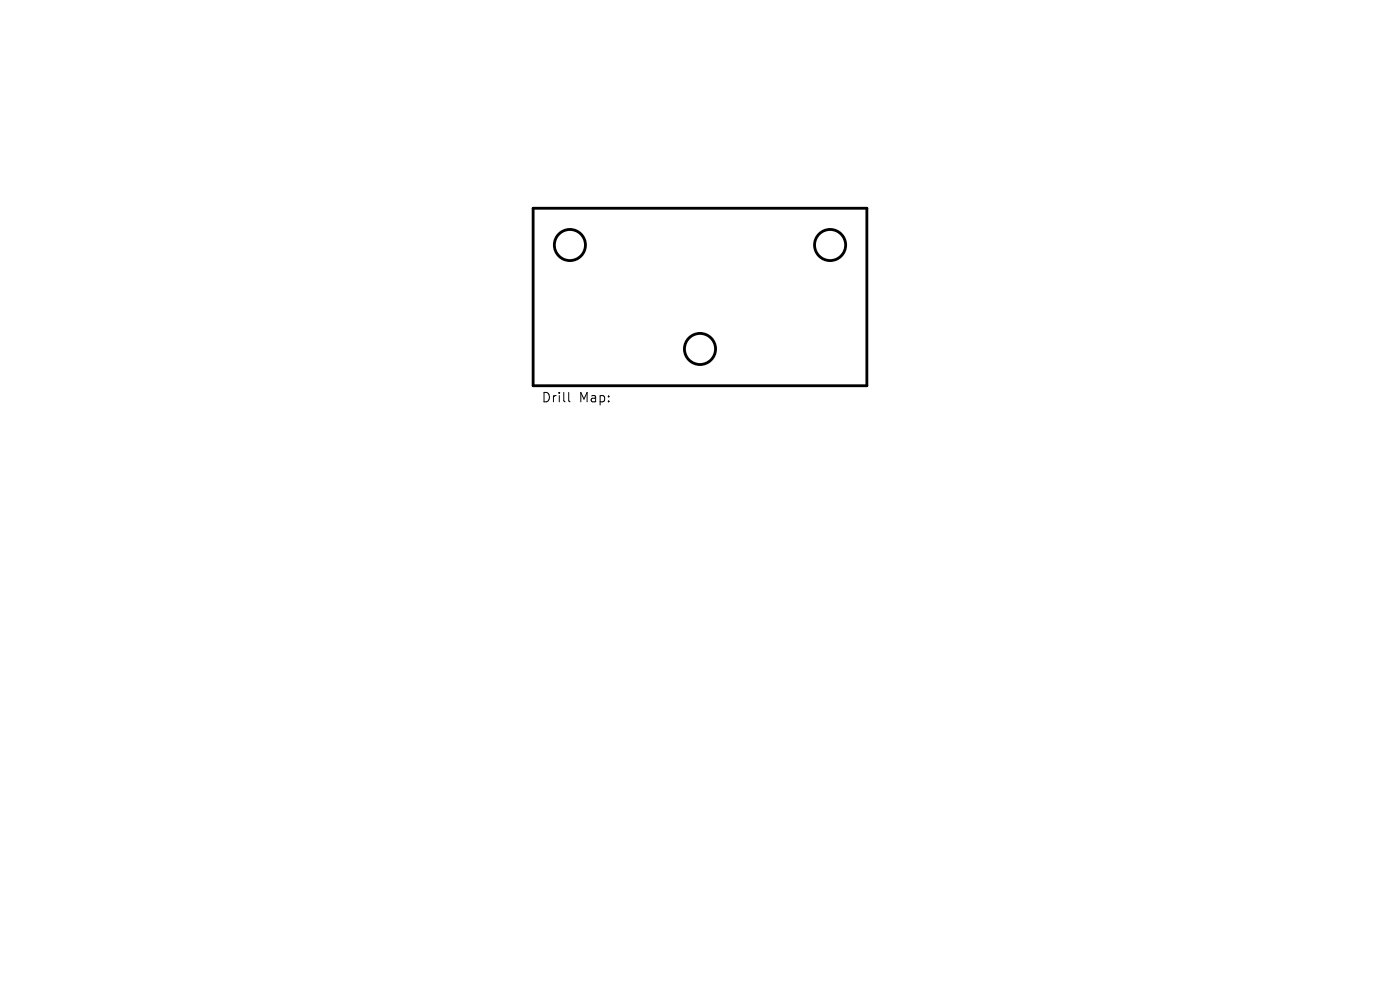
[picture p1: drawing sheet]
<svg xmlns="http://www.w3.org/2000/svg" width="297mm" height="210mm" viewBox="0 0 297 210" stroke-linecap="round" stroke-linejoin="round" font-family="sans-serif">
<defs><g id="words">
<g font-size="2.8">
<text x="114.8" y="85.6">Drill</text>
<text x="122.8" y="85.6">Map:</text>
</g>
</g></defs>
<g fill="none" stroke="#000" stroke-width=".6">
<path d="M113.1 44.2h70.8v37.6h-70.8z"/>
<circle cx="120.9" cy="52" r="3.3"/>
<circle cx="176.1" cy="52" r="3.3"/>
<circle cx="148.5" cy="74" r="3.3"/>
</g>
<path d="M120.6 83.2v1.8l.3 .2" fill="none" stroke="#000" stroke-width=".21"/>
<use href="#words"/>
</svg>
